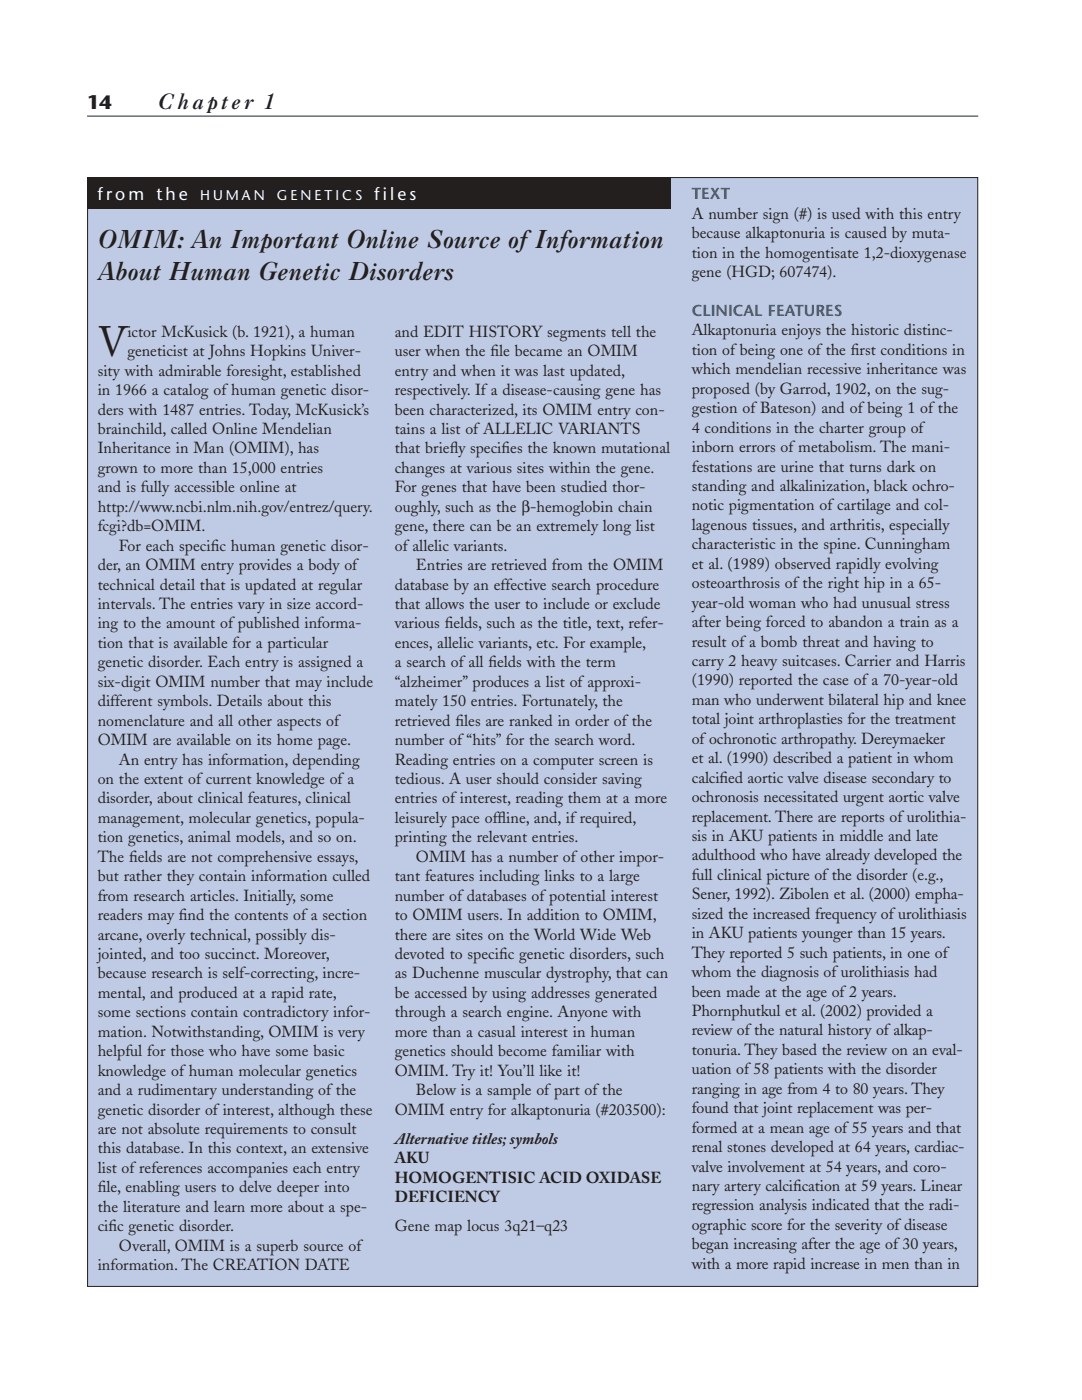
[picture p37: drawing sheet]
<svg xmlns="http://www.w3.org/2000/svg" width="216mm" height="279mm" viewBox="0 0 216 279" stroke-linecap="round" stroke-linejoin="round" font-family="sans-serif">
<defs><g id="words">
<text font-size="8.4" fill="#231f1f" x="19.5" y="71.1">V</text>
<g font-size="4.9" fill="#231f1f">
<text x="19.5" y="49.6">OMIM: An Important Online Source of Information</text>
<text x="19.5" y="55.9">About Human Genetic Disorders</text>
</g>
<text font-size="4.2" fill="#231f1f" x="31.5" y="21.9">Chapter 1</text>
<text font-size="3.9" fill="#231f1f" x="17.4" y="21.9">14</text>
<g font-size="3.5" fill="#fff">
<text x="19.5" y="39.9">fro m t h e</text>
<text x="74.7" y="39.9">fi l e s</text>
</g>
<g font-size="3.2" fill="#00599b">
<text x="138" y="39.8">TEXT</text>
<text x="138" y="63.1">CLINICAL FEATURES</text>
</g>
<g font-size="3.2" fill="#231f1f">
<text x="138" y="43.7">A number sign (#) is used with this entry</text>
<text x="138" y="47.5">because alkaptonuria is caused by muta-</text>
<text x="138" y="51.4">tion in the homogentisate 1,2-dioxygenase</text>
<text x="138" y="55.3">gene (HGD; 607474).</text>
<text x="25.4" y="67.2">ictor McKusick (b. 1921), a human</text>
<text x="25.4" y="71.1">geneticist at Johns Hopkins Univer-</text>
<text x="78.8" y="67.2">and EDIT HISTORY segments tell the</text>
<text x="78.8" y="71.1">user when the f</text>
<text x="97.8" y="71.1">ile became an OMIM</text>
<text x="138" y="66.9">Alkaptonuria enjoys the historic distinc-</text>
<text x="138" y="70.8">tion of being one of the f</text>
<text x="169.8" y="70.8">irst conditions in</text>
<text x="19.5" y="75">sity with admirable foresight, established</text>
<text x="78.8" y="75">entry and when it was last updated,</text>
<text x="138" y="74.7">which mendelian recessive inheritance was</text>
<text x="19.5" y="78.9">in 1966 a catalog of human genetic disor-</text>
<text x="19.5" y="82.7">ders with 1487 entries. Today, McKusick’s</text>
<text x="78.8" y="78.9">respectively. If a disease-causing gene has</text>
<text x="78.8" y="82.7">been characterized, its OMIM entry con-</text>
<text x="138" y="78.6">proposed (by Garrod, 1902, on the sug-</text>
<text x="138" y="82.5">gestion of Bateson) and of being 1 of the</text>
<text x="19.5" y="86.6">brainchild, called Online Mendelian</text>
<text x="78.8" y="86.6">tains a list of ALLELIC VARIANTS</text>
<text x="138" y="86.4">4 conditions in the charter group of</text>
<text x="19.5" y="90.5">Inheritance in Man (OMIM), has</text>
<text x="19.5" y="94.4">grown to more than 15,000 entries</text>
<text x="78.8" y="90.5">that brief</text>
<text x="78.8" y="94.4">changes at various sites within the gene.</text>
<text x="89.7" y="90.5">ly specif</text>
<text x="100.1" y="90.5">ies the known mutational</text>
<text x="138" y="90.2">inborn errors of metabolism. The mani-</text>
<text x="138" y="94.1">festations are urine that turns dark on</text>
<text x="19.5" y="98.3">and is fully accessible online at</text>
<text x="78.8" y="98.3">For genes that have been studied thor-</text>
<text x="138" y="98">standing and alkalinization, black ochro-</text>
<text x="138" y="101.9">notic pigmentation of cartilage and col-</text>
<text x="19.5" y="102.1">http://www.ncbi.nlm.nih.gov/entrez/query.</text>
<text x="19.5" y="106">fcgi?db=OMIM.</text>
<text x="78.8" y="106">gene, there can be an extremely long list</text>
<text x="78.8" y="102.1">oughly, such as the b-hemoglobin chain</text>
<text x="138" y="105.8">lagenous tissues, and arthritis, especially</text>
<text x="19.5" y="113.8">der, an OMIM entry provides a body of</text>
<text x="23.7" y="109.9">For each specif</text>
<text x="42" y="109.9">ic human genetic disor-</text>
<text x="78.8" y="109.9">of allelic variants.</text>
<text x="83" y="113.8">Entries are retrieved from the OMIM</text>
<text x="138" y="109.6">characteristic in the spine. Cunningham</text>
<text x="138" y="113.5">et al. (1989) observed rapidly evolving</text>
<text x="19.5" y="117.7">technical detail that is updated at regular</text>
<text x="78.8" y="117.7">database by an effective search procedure</text>
<text x="138" y="117.4">osteoarthrosis of the right hip in a 65-</text>
<text x="19.5" y="121.5">intervals. The entries vary in size accord-</text>
<text x="19.5" y="125.4">ing to the amount of published informa-</text>
<text x="78.8" y="121.5">that allows the user to include or exclude</text>
<text x="78.8" y="125.4">various f</text>
<text x="88.7" y="125.4">ields, such as the title, text, refer-</text>
<text x="138" y="121.3">year-old woman who had unusual stress</text>
<text x="138" y="125.2">after being forced to abandon a train as a</text>
<text x="19.5" y="129.3">tion that is available for a particular</text>
<text x="78.8" y="129.3">ences, allelic variants, etc. For example,</text>
<text x="138" y="129">result of a bomb threat and having to</text>
<text x="19.5" y="133.2">genetic disorder. Each entry is assigned a</text>
<text x="19.5" y="137.1">six-digit OMIM number that may include</text>
<text x="78.8" y="133.2">a search of all f</text>
<text x="78.8" y="137.1">“alzheimer” produces a list of approxi-</text>
<text x="97.5" y="133.2">ields with the term</text>
<text x="138" y="132.9">carry 2 heavy suitcases. Carrier and Harris</text>
<text x="138" y="136.8">(1990) reported the case of a 70-year-old</text>
<text x="19.5" y="140.9">different symbols. Details about this</text>
<text x="78.8" y="140.9">mately 150 entries. Fortunately, the</text>
<text x="138" y="140.7">man who underwent bilateral hip and knee</text>
<text x="19.5" y="144.8">nomenclature and all other aspects of</text>
<text x="19.5" y="148.7">OMIM are available on its home page.</text>
<text x="78.8" y="144.8">retrieved f</text>
<text x="78.8" y="148.7">number of “hits” for the search word.</text>
<text x="90.9" y="144.8">iles are ranked in order of the</text>
<text x="138" y="144.6">total joint arthroplasties for the treatment</text>
<text x="138" y="148.4">of ochronotic arthropathy. Dereymaeker</text>
<text x="23.7" y="152.6">An entry has information, depending</text>
<text x="78.8" y="152.6">Reading entries on a computer screen is</text>
<text x="138" y="152.3">et al. (1990) described a patient in whom</text>
<text x="19.5" y="156.5">on the extent of current knowledge of a</text>
<text x="19.5" y="160.3">disorder, about clinical features, clinical</text>
<text x="78.8" y="156.5">tedious. A user should consider saving</text>
<text x="78.8" y="160.3">entries of interest, reading them at a more</text>
<text x="138" y="156.2">calcif</text>
<text x="138" y="160.1">ochronosis necessitated urgent aortic valve</text>
<text x="143.6" y="156.2">ied aortic valve disease secondary to</text>
<text x="19.5" y="164.2">management, molecular genetics, popula-</text>
<text x="78.8" y="164.2">leisurely pace off</text>
<text x="99.3" y="164.2">line, and, if required,</text>
<text x="138" y="164">replacement. There are reports of urolithia-</text>
<text x="138" y="167.8">sis in AKU patients in middle and late</text>
<text x="19.5" y="168.1">tion genetics, animal models, and so on.</text>
<text x="19.5" y="172">The f</text>
<text x="25.8" y="172">ields are not comprehensive essays,</text>
<text x="78.8" y="168.1">printing the relevant entries.</text>
<text x="83" y="172">OMIM has a number of other impor-</text>
<text x="138" y="171.7">adulthood who have already developed the</text>
<text x="19.5" y="175.9">but rather they contain information culled</text>
<text x="19.5" y="179.7">from research articles. Initially, some</text>
<text x="78.8" y="175.9">tant features including links to a large</text>
<text x="78.8" y="179.7">number of databases of potential interest</text>
<text x="138" y="175.6">full clinical picture of the disorder (e.g.,</text>
<text x="138" y="179.5">Sener, 1992). Zibolen et al. (2000) empha-</text>
<text x="19.5" y="183.6">readers may f</text>
<text x="35.7" y="183.6">ind the contents of a section</text>
<text x="78.8" y="183.6">to OMIM users. In addition to OMIM,</text>
<text x="138" y="183.4">sized the increased frequency of urolithiasis</text>
<text x="19.5" y="187.5">arcane, overly technical, possibly dis-</text>
<text x="19.5" y="191.4">jointed, and too succinct. Moreover,</text>
<text x="78.8" y="187.5">there are sites on the World Wide Web</text>
<text x="78.8" y="191.4">devoted to specif</text>
<text x="99.6" y="191.4">ic genetic disorders, such</text>
<text x="138" y="187.2">in AKU patients younger than 15 years.</text>
<text x="138" y="191.1">They reported 5 such patients, in one of</text>
<text x="19.5" y="195.3">because research is self-correcting, incre-</text>
<text x="78.8" y="195.3">as Duchenne muscular dystrophy, that can</text>
<text x="138" y="195">whom the diagnosis of urolithiasis had</text>
<text x="19.5" y="199.2">mental, and produced at a rapid rate,</text>
<text x="19.5" y="203">some sections contain contradictory infor-</text>
<text x="78.8" y="199.1">be accessed by using addresses generated</text>
<text x="78.8" y="203">through a search engine. Anyone with</text>
<text x="138" y="198.9">been made at the age of 2 years.</text>
<text x="138" y="202.8">Phornphutkul et al. (2002) provided a</text>
<text x="19.5" y="206.9">mation. Notwithstanding, OMIM is very</text>
<text x="78.8" y="206.9">more than a casual interest in human</text>
<text x="138" y="206.6">review of the natural history of alkap-</text>
<text x="19.5" y="210.8">helpful for those who have some basic</text>
<text x="19.5" y="214.7">knowledge of human molecular genetics</text>
<text x="78.8" y="210.8">genetics should become familiar with</text>
<text x="78.8" y="214.7">OMIM. Try it! You’ll like it!</text>
<text x="138" y="210.5">tonuria. They based the review on an eval-</text>
<text x="138" y="214.4">uation of 58 patients with the disorder</text>
<text x="19.5" y="218.6">and a rudimentary understanding of the</text>
<text x="83" y="218.5">Below is a sample of part of the</text>
<text x="138" y="218.3">ranging in age from 4 to 80 years. They</text>
<text x="19.5" y="222.4">genetic disorder of interest, although these</text>
<text x="19.5" y="226.3">are not absolute requirements to consult</text>
<text x="78.8" y="222.4">OMIM entry for alkaptonuria (#203500):</text>
<text x="138" y="222.2">found that joint replacement was per-</text>
<text x="138" y="226">formed at a mean age of 55 years and that</text>
<text x="19.5" y="230.2">this database. In this context, an extensive</text>
<text x="78.8" y="228.2">Alternative titles; symbols</text>
<text x="78.8" y="232.1">AKU</text>
<text x="138" y="229.9">renal stones developed at 64 years, cardiac-</text>
<text x="138" y="233.8">valve involvement at 54 years, and coro-</text>
<text x="19.5" y="234.1">list of references accompanies each entry</text>
<text x="19.5" y="238">f</text>
<text x="19.5" y="238">ile, enabling users to delve deeper into</text>
<text x="78.8" y="236">HOMOGENTISIC ACID OXIDASE</text>
<text x="78.8" y="239.9">DEFICIENCY</text>
<text x="138" y="237.7">nary artery calcif</text>
<text x="158.3" y="237.7">ication at 59 years. Linear</text>
<text x="19.5" y="241.8">the literature and learn more about a spe-</text>
<text x="19.5" y="245.7">cif</text>
<text x="21.7" y="245.7">ic genetic disorder.</text>
<text x="78.8" y="245.7">Gene map locus 3q21–q23</text>
<text x="138" y="241.6">regression analysis indicated that the radi-</text>
<text x="138" y="245.4">ographic score for the severity of disease</text>
<text x="23.7" y="249.6">Overall, OMIM is a superb source of</text>
<text x="138" y="249.3">began increasing after the age of 30 years,</text>
<text x="19.5" y="253.5">information. The CREATION DATE</text>
<text x="138" y="253.2">with a more rapid increase in men than in</text>
</g>
<g font-size="2.8" fill="#fff">
<text x="39.9" y="39.9">H U M A N</text>
<text x="55.3" y="39.9">G E N E T I C S</text>
</g>
</g></defs>
<path d="M17.4 23.2h177.8" fill="none" stroke="#231f1f" stroke-width=".2"/>
<path d="M17.5 35.4h177.6v221.3h-177.6z" fill="#bfcbe4"/>
<path d="M17.5 35.4h177.6v221.3h-177.6z" fill="none" stroke="#231f1f" stroke-width=".2"/>
<path d="M17.4 35.3h116.4v6.4h-116.4z" fill="#231f1f"/>
<use href="#words"/>
</svg>
